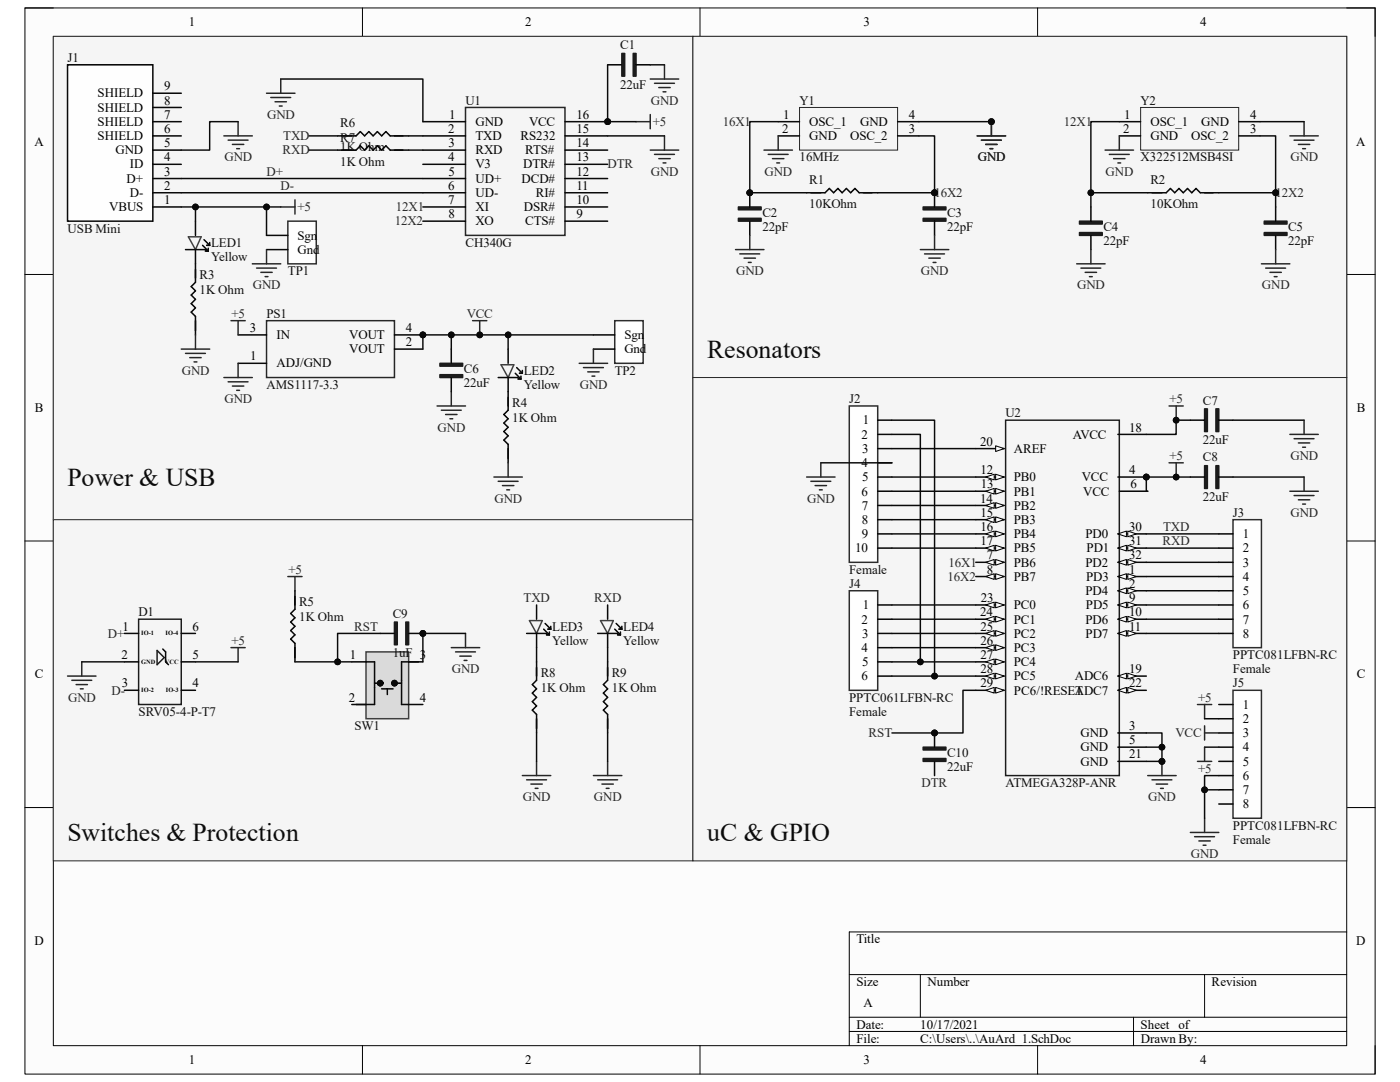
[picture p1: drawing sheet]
<svg xmlns="http://www.w3.org/2000/svg" width="279mm" height="216mm" viewBox="0 0 279 216" stroke-linecap="round" stroke-linejoin="round" font-family="sans-serif">
<defs><g id="words">
<g font-size="5.1" fill="#0e0e0e">
<text x="141.1" y="71.4">Resonators</text>
<text x="13.5" y="96.9">Power &amp; USB</text>
<text x="13.5" y="167.8">Switches &amp; Protection</text>
<text x="141.1" y="167.8">uC &amp; GPIO</text>
</g>
<g font-size="2.6">
<text x="37.7" y="5.2">1</text>
<text x="104.8" y="5.2">2</text>
<text x="172.3" y="5.2">3</text>
<text x="239.5" y="5.2">4</text>
<text x="19.5" y="22.3">SHIELD</text>
<text x="19.5" y="19.4">SHIELD</text>
<text x="32.8" y="23.7">7</text>
<text x="32.8" y="20.9">8</text>
<text x="32.8" y="18">9</text>
<text x="89.7" y="23.7">1</text>
<text x="115" y="23.7">16</text>
<text x="156.3" y="23.7">1</text>
<text x="181.4" y="23.7">4</text>
<text x="224.4" y="23.7">1</text>
<text x="249.5" y="23.7">4</text>
<text x="6.9" y="29">A</text>
<text x="19.5" y="27.9">SHIELD</text>
<text x="19.5" y="25.1">SHIELD</text>
<text x="32.8" y="29.4">5</text>
<text x="32.8" y="26.5">6</text>
<text x="89.5" y="26.5">2</text>
<text x="89.5" y="29.4">3</text>
<text x="94.9" y="25.1">GND</text>
<text x="94.9" y="27.9">TXD</text>
<text x="103.9" y="27.9">RS232</text>
<text x="105.6" y="25.1">VCC</text>
<text x="115" y="29.4">14</text>
<text x="115" y="26.5">15</text>
<text x="156.1" y="26.5">2</text>
<text x="161.5" y="25.1">OSC_1</text>
<text x="161.5" y="27.9">GND</text>
<text x="169.7" y="27.9">OSC_2</text>
<text x="171.7" y="25.1">GND</text>
<text x="181.4" y="26.5">3</text>
<text x="224.2" y="26.5">2</text>
<text x="229.6" y="25.1">OSC_1</text>
<text x="229.6" y="27.9">GND</text>
<text x="237.7" y="27.9">OSC_2</text>
<text x="239.7" y="25.1">GND</text>
<text x="249.5" y="26.5">3</text>
<text x="270.7" y="29">A</text>
<text x="23" y="30.8">GND</text>
<text x="25.9" y="33.6">ID</text>
<text x="32.8" y="35.1">3</text>
<text x="32.8" y="32.2">4</text>
<text x="89.4" y="32.2">4</text>
<text x="89.5" y="35.1">5</text>
<text x="94.9" y="30.8">RXD</text>
<text x="94.9" y="33.6">V3</text>
<text x="104.4" y="33.6">DTR#</text>
<text x="104.8" y="30.8">RTS#</text>
<text x="115" y="35.1">12</text>
<text x="115" y="32.2">13</text>
<text x="25.2" y="36.4">D+</text>
<text x="25.9" y="39.3">D-</text>
<text x="32.8" y="40.7">1</text>
<text x="32.8" y="37.9">2</text>
<text x="89.5" y="37.9">6</text>
<text x="89.5" y="40.7">7</text>
<text x="94.9" y="36.4">UD+</text>
<text x="94.9" y="39.3">UD-</text>
<text x="104.1" y="36.4">DCD#</text>
<text x="106.9" y="39.3">RI#</text>
<text x="115" y="40.7">10</text>
<text x="115" y="37.9">11</text>
<text x="21.8" y="42.1">VBUS</text>
<text x="59.4" y="47.8">Sgn</text>
<text x="89.5" y="43.6">8</text>
<text x="94.9" y="42.1">XI</text>
<text x="94.9" y="45">XO</text>
<text x="104.5" y="42.1">DSR#</text>
<text x="104.8" y="45">CTS#</text>
<text x="115" y="43.6">9</text>
<text x="59.4" y="50.6">Gnd</text>
<text x="49.8" y="66.3">3</text>
<text x="50" y="71.9">1</text>
<text x="55.2" y="67.6">IN</text>
<text x="69.7" y="70.5">VOUT</text>
<text x="69.7" y="67.6">VOUT</text>
<text x="81" y="69.1">2</text>
<text x="81" y="66.3">4</text>
<text x="124.6" y="67.6">Sgn</text>
<text x="124.6" y="70.5">Gnd</text>
<text x="55.2" y="73.3">ADJ/GND</text>
<text x="7" y="82.2">B</text>
<text x="270.8" y="82.2">B</text>
<text x="172" y="87.5">2</text>
<text x="172.2" y="84.7">1</text>
<text x="195.6" y="88.9">20</text>
<text x="214.1" y="87.5">AVCC</text>
<text x="225.3" y="86.1">18</text>
<text x="172" y="93.2">4</text>
<text x="172.1" y="90.3">3</text>
<text x="195.7" y="94.6">12</text>
<text x="202.4" y="90.3">AREF</text>
<text x="225.3" y="94.6">4</text>
<text x="172" y="98.9">6</text>
<text x="172" y="101.7">7</text>
<text x="172" y="96.1">5</text>
<text x="195.6" y="100.3">14</text>
<text x="195.7" y="97.5">13</text>
<text x="202.4" y="101.7">PB2</text>
<text x="202.4" y="98.9">PB1</text>
<text x="202.4" y="96.1">PB0</text>
<text x="215.9" y="96.1">VCC</text>
<text x="216.2" y="98.9">VCC</text>
<text x="225.6" y="97.5">6</text>
<text x="172" y="104.6">8</text>
<text x="172" y="107.4">9</text>
<text x="195.7" y="106">16</text>
<text x="195.7" y="103.1">15</text>
<text x="202.4" y="107.4">PB4</text>
<text x="202.4" y="104.6">PB3</text>
<text x="216.6" y="107.4">PD0</text>
<text x="225.3" y="106">30</text>
<text x="248" y="107.4">1</text>
<text x="170.7" y="110.2">10</text>
<text x="195.7" y="108.8">17</text>
<text x="196.9" y="111.6">7</text>
<text x="202.4" y="113.1">PB6</text>
<text x="202.4" y="110.2">PB5</text>
<text x="216.6" y="113.1">PD2</text>
<text x="216.8" y="110.2">PD1</text>
<text x="225.3" y="111.6">32</text>
<text x="225.3" y="108.8">31</text>
<text x="248" y="110.2">2</text>
<text x="248" y="113.1">3</text>
<text x="197" y="114.5">8</text>
<text x="202.4" y="115.9">PB7</text>
<text x="216.6" y="118.7">PD4</text>
<text x="216.7" y="115.9">PD3</text>
<text x="225.3" y="117.3">2</text>
<text x="225.3" y="114.5">1</text>
<text x="248" y="115.9">4</text>
<text x="248" y="118.7">5</text>
<text x="24.4" y="125.8">1</text>
<text x="38.4" y="125.8">6</text>
<text x="172" y="124.4">2</text>
<text x="172.2" y="121.6">1</text>
<text x="195.6" y="123">24</text>
<text x="195.7" y="125.8">25</text>
<text x="195.7" y="120.1">23</text>
<text x="202.4" y="124.4">PC1</text>
<text x="202.4" y="121.6">PC0</text>
<text x="216.6" y="124.4">PD6</text>
<text x="216.7" y="121.6">PD5</text>
<text x="225.3" y="125.8">11</text>
<text x="225.3" y="123">10</text>
<text x="225.3" y="120.1">9</text>
<text x="248" y="121.6">6</text>
<text x="248" y="124.4">7</text>
<text x="24.2" y="131.5">2</text>
<text x="38.4" y="131.5">5</text>
<text x="69.8" y="131.5">1</text>
<text x="172" y="130.1">4</text>
<text x="172.1" y="127.3">3</text>
<text x="195.7" y="131.5">27</text>
<text x="195.7" y="128.7">26</text>
<text x="202.4" y="130.1">PC3</text>
<text x="202.4" y="127.3">PC2</text>
<text x="216.7" y="127.3">PD7</text>
<text x="248" y="127.3">8</text>
<text x="7" y="135.4">C</text>
<text x="24.3" y="137.2">3</text>
<text x="38.4" y="137.2">4</text>
<text x="172" y="135.8">6</text>
<text x="172" y="132.9">5</text>
<text x="195.7" y="137.2">29</text>
<text x="195.7" y="134.3">28</text>
<text x="202.4" y="135.8">PC5</text>
<text x="202.4" y="132.9">PC4</text>
<text x="214.5" y="135.8">ADC6</text>
<text x="225.3" y="137.2">22</text>
<text x="225.3" y="134.3">19</text>
<text x="270.8" y="135.4">C</text>
<text x="69.6" y="140">2</text>
<text x="83.8" y="140">4</text>
<text x="202.4" y="138.6">PC6/!RESET</text>
<text x="214.5" y="138.6">ADC7</text>
<text x="248" y="141.4">1</text>
<text x="215.6" y="149.9">GND</text>
<text x="215.6" y="147.1">GND</text>
<text x="225.3" y="148.5">5</text>
<text x="225.3" y="145.7">3</text>
<text x="248" y="144.3">2</text>
<text x="248" y="147.1">3</text>
<text x="248" y="149.9">4</text>
<text x="215.6" y="152.8">GND</text>
<text x="225.3" y="151.3">21</text>
<text x="248" y="152.8">5</text>
<text x="248" y="155.6">6</text>
<text x="248" y="158.5">7</text>
<text x="248" y="161.3">8</text>
<text x="6.9" y="188.6">D</text>
<text x="170.9" y="188.2">Title</text>
<text x="270.7" y="188.6">D</text>
<text x="170.9" y="196.7">Size</text>
<text x="185.1" y="196.7">Number</text>
<text x="241.8" y="196.7">Revision</text>
<text x="172.3" y="201">A</text>
<text x="170.9" y="205.2">Date:</text>
<text x="170.9" y="208.1">File:</text>
<text x="183.6" y="205.2">10/17/2021</text>
<text x="183.7" y="208.1">C:\Users\..\AuArd_1.SchDoc</text>
<text x="227.6" y="205.2">Sheet of</text>
<text x="227.7" y="208.1">Drawn By:</text>
<text x="37.7" y="212.3">1</text>
<text x="104.8" y="212.3">2</text>
<text x="172.3" y="212.3">3</text>
<text x="239.5" y="212.3">4</text>
</g>
<g font-size="2.6" fill="#0e0e0e">
<text x="123.8" y="9.8">C1</text>
<text x="13.5" y="12.4">J1</text>
<text x="123.8" y="17.7">22uF</text>
<text x="92.9" y="20.9">U1</text>
<text x="159.6" y="20.9">Y1</text>
<text x="227.6" y="20.9">Y2</text>
<text x="67.9" y="25.4">R6</text>
<text x="67.9" y="28.2">R7</text>
<text x="67.9" y="30.2">1K Ohm</text>
<text x="67.9" y="33.1">1K Ohm</text>
<text x="159.6" y="32.2">16MHz</text>
<text x="227.6" y="32.2">X322512MSB4SI</text>
<text x="161.5" y="41.6">10KOhm</text>
<text x="161.5" y="36.7">R1</text>
<text x="229.6" y="41.6">10KOhm</text>
<text x="229.6" y="36.7">R2</text>
<text x="13.5" y="46.4">USB Mini</text>
<text x="152.1" y="46.1">22pF</text>
<text x="152.1" y="43.3">C2</text>
<text x="189" y="46.1">22pF</text>
<text x="189" y="43.3">C3</text>
<text x="220.2" y="46.1">C4</text>
<text x="257.1" y="46.1">C5</text>
<text x="42.1" y="52.1">Yellow</text>
<text x="42.1" y="49.2">LED1</text>
<text x="92.9" y="49.2">CH340G</text>
<text x="220.2" y="48.9">22pF</text>
<text x="257.1" y="48.9">22pF</text>
<text x="39.8" y="58.6">1K Ohm</text>
<text x="39.8" y="55.8">R3</text>
<text x="57.4" y="54.9">TP1</text>
<text x="53.2" y="63.4">PS1</text>
<text x="53.2" y="77.6">AMS1117-3.3</text>
<text x="92.6" y="77.3">22uF</text>
<text x="92.6" y="74.5">C6</text>
<text x="104.5" y="77.6">Yellow</text>
<text x="104.5" y="74.8">LED2</text>
<text x="122.7" y="74.8">TP2</text>
<text x="102.2" y="81.3">R4</text>
<text x="169.5" y="80.4">J2</text>
<text x="200.7" y="83.3">U2</text>
<text x="240.1" y="80.7">C7</text>
<text x="102.2" y="84.1">1K Ohm</text>
<text x="240.1" y="88.6">22uF</text>
<text x="240.1" y="92.1">C8</text>
<text x="240.1" y="100">22uF</text>
<text x="246" y="103.1">J3</text>
<text x="169.5" y="117.3">J4</text>
<text x="169.5" y="114.5">Female</text>
<text x="27.6" y="123">D1</text>
<text x="59.7" y="123.8">1K Ohm</text>
<text x="59.7" y="121">R5</text>
<text x="78.4" y="123.3">C9</text>
<text x="110.2" y="125.8">LED3</text>
<text x="124.4" y="125.8">LED4</text>
<text x="78.4" y="131.2">1uF 3</text>
<text x="110.2" y="128.7">Yellow</text>
<text x="124.4" y="128.7">Yellow</text>
<text x="246" y="131.5">PPTC081LFBN-RC</text>
<text x="107.9" y="135.2">R8</text>
<text x="122.1" y="135.2">R9</text>
<text x="246" y="134.3">Female</text>
<text x="246" y="137.2">J5</text>
<text x="27.6" y="142.8">SRV05-4-P-T7</text>
<text x="107.9" y="138">1K Ohm</text>
<text x="122.1" y="138">1K Ohm</text>
<text x="169.5" y="142.8">Female</text>
<text x="169.5" y="140">PPTC061LFBN-RC</text>
<text x="70.7" y="145.7">SW1</text>
<text x="189" y="153.9">22uF</text>
<text x="189" y="151">C10</text>
<text x="200.7" y="157">ATMEGA328P-ANR</text>
<text x="246" y="165.5">PPTC081LFBN-RC</text>
<text x="246" y="168.4">Female</text>
</g>
<g font-size="2.6" fill="#262626">
<text x="53.3" y="23.7">GND</text>
<text x="129.9" y="20.9">GND</text>
<text x="56.5" y="27.9">TXD</text>
<text x="130.3" y="25.1">+5</text>
<text x="144.2" y="25.1">16X1</text>
<text x="212.3" y="25.1">12X1</text>
<text x="44.8" y="32.2">GND</text>
<text x="53.2" y="35.1">D+</text>
<text x="56.4" y="30.8">RXD</text>
<text x="121.2" y="33.6">DTR</text>
<text x="129.9" y="35.1">GND</text>
<text x="152.6" y="35.1">GND</text>
<text x="195.1" y="32.2">GND</text>
<text x="220.6" y="35.1">GND</text>
<text x="257.5" y="32.2">GND</text>
<text x="56" y="37.9">D-</text>
<text x="186.5" y="39.3">16X2</text>
<text x="254.6" y="39.3">12X2</text>
<text x="59.4" y="42.1">+5</text>
<text x="78.8" y="45">12X2</text>
<text x="79" y="42.1">12X1</text>
<text x="50.5" y="57.7">GND</text>
<text x="146.9" y="54.9">GND</text>
<text x="183.8" y="54.9">GND</text>
<text x="215" y="57.7">GND</text>
<text x="251.8" y="57.7">GND</text>
<text x="46.2" y="63.4">+5</text>
<text x="93.1" y="63.4">VCC</text>
<text x="36.3" y="74.8">GND</text>
<text x="115.7" y="77.6">GND</text>
<text x="44.8" y="80.4">GND</text>
<text x="233.4" y="80.4">+5</text>
<text x="87.3" y="86.1">GND</text>
<text x="233.4" y="91.8">+5</text>
<text x="257.5" y="91.8">GND</text>
<text x="98.7" y="100.3">GND</text>
<text x="161.1" y="100.3">GND</text>
<text x="232.1" y="106">TXD</text>
<text x="257.5" y="103.1">GND</text>
<text x="189.3" y="113.1">16X1</text>
<text x="232" y="108.8">RXD</text>
<text x="57.6" y="114.5">+5</text>
<text x="189.1" y="115.9">16X2</text>
<text x="70.7" y="125.8">RST</text>
<text x="104.5" y="120.1">TXD</text>
<text x="118.6" y="120.1">RXD</text>
<text x="21.5" y="127.3">D+</text>
<text x="46.2" y="128.7">+5</text>
<text x="90.2" y="134.3">GND</text>
<text x="13.6" y="140">GND</text>
<text x="22.2" y="138.6">D-</text>
<text x="239.1" y="140">+5</text>
<text x="173.4" y="147.1">RST</text>
<text x="234.6" y="147.1">VCC</text>
<text x="239.1" y="154.2">+5</text>
<text x="104.4" y="159.9">GND</text>
<text x="118.5" y="159.9">GND</text>
<text x="183.9" y="157">DTR</text>
<text x="229.2" y="159.9">GND</text>
<text x="237.7" y="171.2">GND</text>
</g>
<g font-size="1.3">
<text x="28.2" y="126.8">IO-1</text>
<text x="33.1" y="126.8">IO-4</text>
<text x="28.2" y="132.5">GND</text>
<text x="32.9" y="132.5">VCC</text>
<text x="28.2" y="138.1">IO-2</text>
<text x="33.1" y="138.1">IO-3</text>
</g>
</g></defs>
<path d="M5 1.6h269.4v212.7h-269.4z" fill-rule="evenodd" fill="#fcfcfc"/>
<path d="M5 1.6h269.4v212.7h-269.4z" fill="none" stroke="#000" stroke-width=".2"/>
<path d="M10.6 7.3h258.2v201.4h-258.2z" fill-rule="evenodd" fill="#fcfcfc"/>
<g fill="none" stroke="#000" stroke-width=".2">
<path d="M5 1.6h5.6M10.6 7.3h258.2v201.4h-258.2zM72.3 1.6v5.7M139.7 1.6v5.7M207.1 1.6v5.7M268.8 1.6h5.6v5.7M5 54.8h5.6M268.8 54.8h5.6M5 107.9h5.6M268.8 107.9h5.6M5 161.1h5.6M268.8 161.1h5.6"/>
<path d="M169.5 194.5h99.3M183.7 194.5v8.5M240.4 194.5v8.5M268.8 186h-99.3v22.7M72.3 208.7v5.6M139.7 208.7v5.6M169.5 203h99.3M169.5 205.8h99.3M207.1 208.7v5.6M226.2 203v5.7M274.4 208.7v5.6"/>
</g>
<path d="M10.6 7.3h127.7v96.4h-127.7z" fill-rule="evenodd" fill="#f5f5f5"/>
<path d="M10.6 7.3h127.7v96.4h-127.7z" fill="none" stroke="#262626" stroke-width=".2"/>
<path d="M10.6 103.7h127.7v68.1h-127.7z" fill-rule="evenodd" fill="#f5f5f5"/>
<path d="M10.6 103.7h127.7v68.1h-127.7z" fill="none" stroke="#262626" stroke-width=".2"/>
<path d="M138.3 7.3h130.5v68h-130.5z" fill-rule="evenodd" fill="#f5f5f5"/>
<path d="M138.3 7.3h130.5v68h-130.5z" fill="none" stroke="#262626" stroke-width=".2"/>
<path d="M138.3 75.3h130.5v96.5h-130.5z" fill-rule="evenodd" fill="#f5f5f5"/>
<path d="M138.3 75.3h130.5v96.5h-130.5z" fill="none" stroke="#262626" stroke-width=".2"/>
<path d="M13.5 12.9h17v31.2h-17z" fill-rule="evenodd" fill="#fefefe"/>
<path d="M13.5 12.9h17v31.2h-17zM30.5 18.6h5.7M30.5 38.5h5.7M30.5 35.6h5.7M30.5 32.8h5.7M30.5 30h5.7M30.5 27.1h5.7M30.5 24.3h5.7M30.5 21.4h5.7M30.5 41.3h5.7" fill="none" stroke="#000" stroke-width=".3"/>
<circle cx="121.3" cy="24.3" r=".57" fill="#0e0e0e"/>
<circle cx="121.3" cy="24.3" r=".57" fill="none" stroke="#0e0e0e" stroke-width=".2"/>
<path d="M92.9 21.4h19.9v25.6h-19.9z" fill-rule="evenodd" fill="#f5f5f5"/>
<path d="M92.9 21.4h19.9v25.6h-19.9z" fill="none" stroke="#262626" stroke-width=".3"/>
<g fill="none" stroke="#000" stroke-width=".3">
<path d="M84.4 24.3h8.5M84.4 27.1h8.5M84.4 30h8.5M84.4 32.8h8.5M84.4 35.6h8.5M84.4 38.5h8.5M112.8 24.3h8.5M112.8 27.1h8.5M112.8 30h8.5M112.8 32.8h8.5M112.8 35.6h8.5M112.8 38.5h8.5"/>
<path d="M84.4 41.3h8.5M84.4 44.1h8.5M112.8 41.3h8.5M112.8 44.1h8.5"/>
</g>
<circle cx="121.3" cy="24.3" r=".57" fill="#0e0e0e"/>
<circle cx="121.3" cy="24.3" r=".57" fill="none" stroke="#0e0e0e" stroke-width=".2"/>
<path d="M159.6 21.4h19.5v8.6h-19.5z" fill-rule="evenodd" fill="#f5f5f5"/>
<path d="M159.6 21.4h19.5v8.6h-19.5z" fill="none" stroke="#262626" stroke-width=".2"/>
<path d="M155.3 24.3h4.3M155.3 27.1h4.3M179.1 24.3h4.3M179.1 27.1h4.3" fill="none" stroke="#000" stroke-width=".3"/>
<path d="M227.6 21.4h19.6v8.6h-19.6z" fill-rule="evenodd" fill="#f5f5f5"/>
<path d="M227.6 21.4h19.6v8.6h-19.6z" fill="none" stroke="#262626" stroke-width=".2"/>
<path d="M223.4 24.3h4.2M223.4 27.1h4.2M247.2 24.3h4.3M247.2 27.1h4.3" fill="none" stroke="#000" stroke-width=".3"/>
<path d="M27.7 123.6h8.5v17h-8.5z" fill-rule="evenodd" fill="#f5f5f5"/>
<path d="M27.7 123.6h8.5v17h-8.5z" fill="none" stroke="#1f1f1f" stroke-width=".3"/>
<path d="M31.4 129.8l1.4 1.4-1.4 1.4z" fill="none" stroke="#1c1c1c" stroke-width=".3"/>
<path d="M24.8 126.4h2.9M24.8 132.1h2.9M24.8 137.7h2.9M32.5 129.5l.6 .6v2l.5 .5M36.2 126.4h2.8M36.2 132.1h2.8M36.2 137.7h2.8" fill="none" stroke="#000" stroke-width=".3"/>
<circle cx="84.4" cy="66.8" r=".57" fill="#0e0e0e"/>
<circle cx="84.4" cy="66.8" r=".57" fill="none" stroke="#0e0e0e" stroke-width=".2"/>
<path d="M53.2 64h25.5v11.3h-25.5z" fill-rule="evenodd" fill="#f5f5f5"/>
<path d="M53.2 64h25.5v11.3h-25.5z" fill="none" stroke="#262626" stroke-width=".3"/>
<path d="M78.7 69.7h5.7M78.7 66.8h5.7" fill="none" stroke="#000" stroke-width=".3"/>
<circle cx="84.4" cy="66.8" r=".57" fill="#0e0e0e"/>
<circle cx="84.4" cy="66.8" r=".57" fill="none" stroke="#0e0e0e" stroke-width=".2"/>
<path d="M47.5 72.5h5.7M47.5 66.8h5.7" fill="none" stroke="#000" stroke-width=".3"/>
<circle cx="228.8" cy="95.2" r=".57" fill="#0e0e0e"/>
<circle cx="228.8" cy="95.2" r=".57" fill="none" stroke="#0e0e0e" stroke-width=".2"/>
<path d="M200.7 83.8h22.7v71h-22.7z" fill-rule="evenodd" fill="#f5f5f5"/>
<path d="M200.7 83.8h22.7v71h-22.7z" fill="none" stroke="#1f1f1f" stroke-width=".3"/>
<path d="M223.1 137.7h5.7M223.1 151.9h5.7M223.1 149.1h5.7M223.1 146.3h5.7" fill="none" stroke="#000" stroke-width=".3"/>
<path d="M223.1 137.7l1.7-.5v1.1z" fill="#fbfbfb"/>
<path d="M223.1 137.7l1.7-.5v1.1z" fill="none" stroke="#000" stroke-width=".2"/>
<path d="M225.1 137.2l1.7 .5-1.7 .6z" fill="#fbfbfb"/>
<path d="M225.1 137.2l1.7 .5-1.7 .6z" fill="none" stroke="#000" stroke-width=".2"/>
<path d="M223.1 134.9h5.7" fill="none" stroke="#000" stroke-width=".3"/>
<path d="M223.1 134.9l1.7-.6v1.2z" fill="#fbfbfb"/>
<path d="M223.1 134.9l1.7-.6v1.2z" fill="none" stroke="#000" stroke-width=".2"/>
<path d="M225.1 134.3l1.7 .6-1.7 .6z" fill="#fbfbfb"/>
<path d="M225.1 134.3l1.7 .6-1.7 .6z" fill="none" stroke="#000" stroke-width=".2"/>
<path d="M223.1 126.4h5.7" fill="none" stroke="#000" stroke-width=".3"/>
<path d="M223.1 126.4l1.7-.6v1.2z" fill="#fbfbfb"/>
<path d="M223.1 126.4l1.7-.6v1.2z" fill="none" stroke="#000" stroke-width=".2"/>
<path d="M225.1 125.8l1.7 .6-1.7 .6z" fill="#fbfbfb"/>
<path d="M225.1 125.8l1.7 .6-1.7 .6z" fill="none" stroke="#000" stroke-width=".2"/>
<path d="M223.1 123.6h5.7" fill="none" stroke="#000" stroke-width=".3"/>
<path d="M223.1 123.6l1.7-.6v1.1z" fill="#fbfbfb"/>
<path d="M223.1 123.6l1.7-.6v1.1z" fill="none" stroke="#000" stroke-width=".2"/>
<path d="M225.1 123l1.7 .6-1.7 .5z" fill="#fbfbfb"/>
<path d="M225.1 123l1.7 .6-1.7 .5z" fill="none" stroke="#000" stroke-width=".2"/>
<path d="M223.1 120.7h5.7" fill="none" stroke="#000" stroke-width=".3"/>
<path d="M223.1 120.7l1.7-.5v1.1z" fill="#fbfbfb"/>
<path d="M223.1 120.7l1.7-.5v1.1z" fill="none" stroke="#000" stroke-width=".2"/>
<path d="M225.1 120.2l1.7 .5-1.7 .6z" fill="#fbfbfb"/>
<path d="M225.1 120.2l1.7 .5-1.7 .6z" fill="none" stroke="#000" stroke-width=".2"/>
<path d="M223.1 117.9h5.7" fill="none" stroke="#000" stroke-width=".3"/>
<path d="M223.1 117.9l1.7-.6v1.1z" fill="#fbfbfb"/>
<path d="M223.1 117.9l1.7-.6v1.1z" fill="none" stroke="#000" stroke-width=".2"/>
<path d="M225.1 117.3l1.7 .6-1.7 .5z" fill="#fbfbfb"/>
<path d="M225.1 117.3l1.7 .6-1.7 .5z" fill="none" stroke="#000" stroke-width=".2"/>
<path d="M223.1 115h5.7" fill="none" stroke="#000" stroke-width=".3"/>
<path d="M223.1 115l1.7-.5v1.1z" fill="#fbfbfb"/>
<path d="M223.1 115l1.7-.5v1.1z" fill="none" stroke="#000" stroke-width=".2"/>
<path d="M225.1 114.5l1.7 .5-1.7 .6z" fill="#fbfbfb"/>
<path d="M225.1 114.5l1.7 .5-1.7 .6z" fill="none" stroke="#000" stroke-width=".2"/>
<path d="M223.1 112.2h5.7" fill="none" stroke="#000" stroke-width=".3"/>
<path d="M223.1 112.2l1.7-.6v1.2z" fill="#fbfbfb"/>
<path d="M223.1 112.2l1.7-.6v1.2z" fill="none" stroke="#000" stroke-width=".2"/>
<path d="M225.1 111.6l1.7 .6-1.7 .6z" fill="#fbfbfb"/>
<path d="M225.1 111.6l1.7 .6-1.7 .6z" fill="none" stroke="#000" stroke-width=".2"/>
<path d="M223.1 109.4h5.7" fill="none" stroke="#000" stroke-width=".3"/>
<path d="M223.1 109.4l1.7-.6v1.1z" fill="#fbfbfb"/>
<path d="M223.1 109.4l1.7-.6v1.1z" fill="none" stroke="#000" stroke-width=".2"/>
<path d="M225.1 108.8l1.7 .6-1.7 .5z" fill="#fbfbfb"/>
<path d="M225.1 108.8l1.7 .6-1.7 .5z" fill="none" stroke="#000" stroke-width=".2"/>
<path d="M223.1 106.5h5.7" fill="none" stroke="#000" stroke-width=".3"/>
<path d="M223.1 106.5l1.7-.5v1.1z" fill="#fbfbfb"/>
<path d="M223.1 106.5l1.7-.5v1.1z" fill="none" stroke="#000" stroke-width=".2"/>
<path d="M225.1 106l1.7 .5-1.7 .6z" fill="#fbfbfb"/>
<path d="M225.1 106l1.7 .5-1.7 .6z" fill="none" stroke="#000" stroke-width=".2"/>
<path d="M223.1 95.2h5.7M223.4 98h5.7" fill="none" stroke="#000" stroke-width=".3"/>
<circle cx="228.8" cy="95.2" r=".57" fill="#0e0e0e"/>
<circle cx="228.8" cy="95.2" r=".57" fill="none" stroke="#0e0e0e" stroke-width=".2"/>
<path d="M223.1 86.7h5.7M194.7 137.7h5.7" fill="none" stroke="#000" stroke-width=".3"/>
<path d="M198.7 137.2l1.7 .5-1.7 .6z" fill="#fbfbfb"/>
<path d="M198.7 137.2l1.7 .5-1.7 .6z" fill="none" stroke="#000" stroke-width=".2"/>
<path d="M196.7 137.7l1.7-.5v1.1z" fill="#fbfbfb"/>
<path d="M196.7 137.7l1.7-.5v1.1z" fill="none" stroke="#000" stroke-width=".2"/>
<path d="M194.7 134.9h5.7" fill="none" stroke="#000" stroke-width=".3"/>
<path d="M198.7 134.3l1.7 .6-1.7 .6z" fill="#fbfbfb"/>
<path d="M198.7 134.3l1.7 .6-1.7 .6z" fill="none" stroke="#000" stroke-width=".2"/>
<path d="M196.7 134.9l1.7-.6v1.2z" fill="#fbfbfb"/>
<path d="M196.7 134.9l1.7-.6v1.2z" fill="none" stroke="#000" stroke-width=".2"/>
<path d="M194.7 132.1h5.7" fill="none" stroke="#000" stroke-width=".3"/>
<path d="M198.7 131.5l1.7 .6-1.7 .5z" fill="#fbfbfb"/>
<path d="M198.7 131.5l1.7 .6-1.7 .5z" fill="none" stroke="#000" stroke-width=".2"/>
<path d="M196.7 132.1l1.7-.6v1.1z" fill="#fbfbfb"/>
<path d="M196.7 132.1l1.7-.6v1.1z" fill="none" stroke="#000" stroke-width=".2"/>
<path d="M194.7 129.2h5.7" fill="none" stroke="#000" stroke-width=".3"/>
<path d="M198.7 128.7l1.7 .5-1.7 .6z" fill="#fbfbfb"/>
<path d="M198.7 128.7l1.7 .5-1.7 .6z" fill="none" stroke="#000" stroke-width=".2"/>
<path d="M196.7 129.2l1.7-.5v1.1z" fill="#fbfbfb"/>
<path d="M196.7 129.2l1.7-.5v1.1z" fill="none" stroke="#000" stroke-width=".2"/>
<path d="M194.7 126.4h5.7" fill="none" stroke="#000" stroke-width=".3"/>
<path d="M198.7 125.8l1.7 .6-1.7 .6z" fill="#fbfbfb"/>
<path d="M198.7 125.8l1.7 .6-1.7 .6z" fill="none" stroke="#000" stroke-width=".2"/>
<path d="M196.7 126.4l1.7-.6v1.2z" fill="#fbfbfb"/>
<path d="M196.7 126.4l1.7-.6v1.2z" fill="none" stroke="#000" stroke-width=".2"/>
<path d="M194.7 123.6h5.7" fill="none" stroke="#000" stroke-width=".3"/>
<path d="M198.7 123l1.7 .6-1.7 .5z" fill="#fbfbfb"/>
<path d="M198.7 123l1.7 .6-1.7 .5z" fill="none" stroke="#000" stroke-width=".2"/>
<path d="M196.7 123.6l1.7-.6v1.1z" fill="#fbfbfb"/>
<path d="M196.7 123.6l1.7-.6v1.1z" fill="none" stroke="#000" stroke-width=".2"/>
<path d="M194.7 120.7h5.7" fill="none" stroke="#000" stroke-width=".3"/>
<path d="M198.7 120.2l1.7 .5-1.7 .6z" fill="#fbfbfb"/>
<path d="M198.7 120.2l1.7 .5-1.7 .6z" fill="none" stroke="#000" stroke-width=".2"/>
<path d="M196.7 120.7l1.7-.5v1.1z" fill="#fbfbfb"/>
<path d="M196.7 120.7l1.7-.5v1.1z" fill="none" stroke="#000" stroke-width=".2"/>
<path d="M194.7 115h5.7" fill="none" stroke="#000" stroke-width=".3"/>
<path d="M198.7 114.5l1.7 .5-1.7 .6z" fill="#fbfbfb"/>
<path d="M198.7 114.5l1.7 .5-1.7 .6z" fill="none" stroke="#000" stroke-width=".2"/>
<path d="M196.7 115l1.7-.5v1.1z" fill="#fbfbfb"/>
<path d="M196.7 115l1.7-.5v1.1z" fill="none" stroke="#000" stroke-width=".2"/>
<path d="M194.7 112.2h5.7" fill="none" stroke="#000" stroke-width=".3"/>
<path d="M198.7 111.6l1.7 .6-1.7 .6z" fill="#fbfbfb"/>
<path d="M198.7 111.6l1.7 .6-1.7 .6z" fill="none" stroke="#000" stroke-width=".2"/>
<path d="M196.7 112.2l1.7-.6v1.2z" fill="#fbfbfb"/>
<path d="M196.7 112.2l1.7-.6v1.2z" fill="none" stroke="#000" stroke-width=".2"/>
<path d="M194.7 109.4h5.7" fill="none" stroke="#000" stroke-width=".3"/>
<path d="M198.7 108.8l1.7 .6-1.7 .5z" fill="#fbfbfb"/>
<path d="M198.7 108.8l1.7 .6-1.7 .5z" fill="none" stroke="#000" stroke-width=".2"/>
<path d="M196.7 109.4l1.7-.6v1.1z" fill="#fbfbfb"/>
<path d="M196.7 109.4l1.7-.6v1.1z" fill="none" stroke="#000" stroke-width=".2"/>
<path d="M194.7 106.5h5.7" fill="none" stroke="#000" stroke-width=".3"/>
<path d="M198.7 106l1.7 .5-1.7 .6z" fill="#fbfbfb"/>
<path d="M198.7 106l1.7 .5-1.7 .6z" fill="none" stroke="#000" stroke-width=".2"/>
<path d="M196.7 106.5l1.7-.5v1.1z" fill="#fbfbfb"/>
<path d="M196.7 106.5l1.7-.5v1.1z" fill="none" stroke="#000" stroke-width=".2"/>
<path d="M194.7 103.7h5.7" fill="none" stroke="#000" stroke-width=".3"/>
<path d="M198.7 103.1l1.7 .6-1.7 .6z" fill="#fbfbfb"/>
<path d="M198.7 103.1l1.7 .6-1.7 .6z" fill="none" stroke="#000" stroke-width=".2"/>
<path d="M196.7 103.7l1.7-.6v1.2z" fill="#fbfbfb"/>
<path d="M196.7 103.7l1.7-.6v1.2z" fill="none" stroke="#000" stroke-width=".2"/>
<path d="M194.7 100.9h5.7" fill="none" stroke="#000" stroke-width=".3"/>
<path d="M198.7 100.3l1.7 .6-1.7 .5z" fill="#fbfbfb"/>
<path d="M198.7 100.3l1.7 .6-1.7 .5z" fill="none" stroke="#000" stroke-width=".2"/>
<path d="M196.7 100.9l1.7-.6v1.1z" fill="#fbfbfb"/>
<path d="M196.7 100.9l1.7-.6v1.1z" fill="none" stroke="#000" stroke-width=".2"/>
<path d="M194.7 98h5.7" fill="none" stroke="#000" stroke-width=".3"/>
<path d="M198.7 97.5l1.7 .5-1.7 .6z" fill="#fbfbfb"/>
<path d="M198.7 97.5l1.7 .5-1.7 .6z" fill="none" stroke="#000" stroke-width=".2"/>
<path d="M196.7 98l1.7-.5v1.1z" fill="#fbfbfb"/>
<path d="M196.7 98l1.7-.5v1.1z" fill="none" stroke="#000" stroke-width=".2"/>
<path d="M194.7 95.2h5.7" fill="none" stroke="#000" stroke-width=".3"/>
<path d="M198.7 94.6l1.7 .6-1.7 .6z" fill="#fbfbfb"/>
<path d="M198.7 94.6l1.7 .6-1.7 .6z" fill="none" stroke="#000" stroke-width=".2"/>
<path d="M196.7 95.2l1.7-.6v1.2z" fill="#fbfbfb"/>
<path d="M196.7 95.2l1.7-.6v1.2z" fill="none" stroke="#000" stroke-width=".2"/>
<path d="M194.7 89.5h5.7" fill="none" stroke="#000" stroke-width=".3"/>
<path d="M198.7 89l1.7 .5-1.7 .6z" fill="#fbfbfb"/>
<path d="M198.7 89l1.7 .5-1.7 .6z" fill="none" stroke="#000" stroke-width=".2"/>
<path d="M73 130.1h8.6v13.3h-8.6z" fill-rule="evenodd" fill="#d8d8d8"/>
<path d="M73 130.1h8.6v13.3h-8.6z" fill="none" stroke="#404040" stroke-width=".3"/>
<path d="M70.2 132.1h4.6v8.5h-4.6M74.8 136.3h1.1M76.2 137.5h2.2M77.3 137.5v1.1M79 136.3h1.1M84.4 132.1h-4.3v8.5h4.3" fill="none" stroke="#000" stroke-width=".3"/>
<g fill="none" stroke="#000" stroke-width=".85">
<circle cx="75.9" cy="136.3" r=".24"/>
<circle cx="75.9" cy="136.3" r=".25"/>
<circle cx="78.7" cy="136.3" r=".24"/>
<circle cx="78.7" cy="136.3" r=".25"/>
</g>
<g fill="none" stroke="#262626" stroke-width=".3">
<path d="M44.7 75.3h5.7M45.5 76.2h4M46.1 64h2.8M46.4 77h2.3M47.2 77.9h.6M47.5 64v2.8M47.5 72.5v2.8M13.5 134.9h5.7M14.3 135.7h4M15.2 136.6h2.3M16 137.5h.6M16.3 132.1v2.8"/>
<path d="M46.1 129.2h2.8M47.5 129.2v2.9"/>
</g>
<circle cx="149.6" cy="38.5" r=".57" fill="#0e0e0e"/>
<circle cx="149.6" cy="38.5" r=".57" fill="none" stroke="#0e0e0e" stroke-width=".2"/>
<path d="M147.4 41.3h4.5v.6h-4.5z" fill-rule="evenodd" fill="#1c1c1c"/>
<path d="M147.4 41.3h4.5v.6h-4.5z" fill="none" stroke="#1c1c1c" stroke-width=".3"/>
<path d="M147.4 43.6h4.5v.5h-4.5z" fill-rule="evenodd" fill="#1c1c1c"/>
<path d="M147.4 43.6h4.5v.5h-4.5z" fill="none" stroke="#1c1c1c" stroke-width=".3"/>
<path d="M149.6 38.5v2.8" fill="none" stroke="#000" stroke-width=".3"/>
<circle cx="149.6" cy="38.5" r=".57" fill="#0e0e0e"/>
<circle cx="149.6" cy="38.5" r=".57" fill="none" stroke="#0e0e0e" stroke-width=".2"/>
<path d="M149.6 44.1v2.9" fill="none" stroke="#000" stroke-width=".3"/>
<circle cx="186.5" cy="38.5" r=".57" fill="#0e0e0e"/>
<circle cx="186.5" cy="38.5" r=".57" fill="none" stroke="#0e0e0e" stroke-width=".2"/>
<path d="M184.2 41.3h4.6v.6h-4.6z" fill-rule="evenodd" fill="#1c1c1c"/>
<path d="M184.2 41.3h4.6v.6h-4.6z" fill="none" stroke="#1c1c1c" stroke-width=".3"/>
<path d="M184.2 43.6h4.6v.5h-4.6z" fill-rule="evenodd" fill="#1c1c1c"/>
<path d="M184.2 43.6h4.6v.5h-4.6z" fill="none" stroke="#1c1c1c" stroke-width=".3"/>
<path d="M186.5 38.5v2.8" fill="none" stroke="#000" stroke-width=".3"/>
<circle cx="186.5" cy="38.5" r=".57" fill="#0e0e0e"/>
<circle cx="186.5" cy="38.5" r=".57" fill="none" stroke="#0e0e0e" stroke-width=".2"/>
<path d="M186.5 44.1v2.9" fill="none" stroke="#000" stroke-width=".3"/>
<path d="M215.4 44.1h4.6v.6h-4.6z" fill-rule="evenodd" fill="#1c1c1c"/>
<path d="M215.4 44.1h4.6v.6h-4.6z" fill="none" stroke="#1c1c1c" stroke-width=".3"/>
<path d="M215.4 46.4h4.6v.6h-4.6z" fill-rule="evenodd" fill="#1c1c1c"/>
<path d="M215.4 46.4h4.6v.6h-4.6z" fill="none" stroke="#1c1c1c" stroke-width=".3"/>
<path d="M217.7 41.3v2.8M217.7 47v2.8" fill="none" stroke="#000" stroke-width=".3"/>
<path d="M252.3 44.1h4.5v.6h-4.5z" fill-rule="evenodd" fill="#1c1c1c"/>
<path d="M252.3 44.1h4.5v.6h-4.5z" fill="none" stroke="#1c1c1c" stroke-width=".3"/>
<path d="M252.3 46.4h4.5v.6h-4.5z" fill-rule="evenodd" fill="#1c1c1c"/>
<path d="M252.3 46.4h4.5v.6h-4.5z" fill="none" stroke="#1c1c1c" stroke-width=".3"/>
<path d="M254.6 41.3v2.8M254.6 47v2.8" fill="none" stroke="#000" stroke-width=".3"/>
<path d="M233.3 92.4h2.8M234.7 92.4v2.8" fill="none" stroke="#262626" stroke-width=".3"/>
<circle cx="234.7" cy="95.2" r=".57" fill="#0e0e0e"/>
<circle cx="234.7" cy="95.2" r=".57" fill="none" stroke="#0e0e0e" stroke-width=".2"/>
<path d="M246.1 103.7h5.6v25.5h-5.6z" fill-rule="evenodd" fill="#fefefe"/>
<path d="M246.1 103.7h5.6v25.5h-5.6z" fill="none" stroke="#2d2d2d" stroke-width=".3"/>
<path d="M161 38.5h3.7l.8-.9 .9 .9 .8-.9 .9 .9 .8-.9 .9 .9 .8-.9 .9 .9h3.7M229.1 38.5h3.6l.9-.9 .8 .9 .9-.9 .8 .9 .9-.9 .8 .9 .9-.9 .8 .9h3.7M243.2 106.5h2.9M243.2 109.4h2.9M243.2 112.2h2.9M243.2 115h2.9M243.2 117.9h2.9M243.2 120.7h2.9M243.2 123.6h2.9M243.2 126.4h2.9" fill="none" stroke="#000" stroke-width=".3"/>
<g fill="none" stroke="#262626" stroke-width=".3">
<path d="M44.7 27.1h5.7M45.5 28h4M46.4 28.8h2.3M47.2 29.7h.6M47.5 24.3v2.8M152.5 30h5.6M153.3 30.8h4M154.2 31.7h2.2M155 32.5h.6M155.3 27.1v2.9M195 27.1h5.7M195.9 28h3.9"/>
<path d="M196.7 28.8h2.3M197.6 29.7h.5M197.9 24.3v2.8"/>
</g>
<circle cx="197.9" cy="24.3" r=".57" fill="#0e0e0e"/>
<circle cx="197.9" cy="24.3" r=".57" fill="none" stroke="#0e0e0e" stroke-width=".2"/>
<path d="M195 27.1h5.7M195.9 28h3.9M196.7 28.8h2.3M197.6 29.7h.5M197.9 24.3v2.8" fill="none" stroke="#262626" stroke-width=".3"/>
<circle cx="197.9" cy="24.3" r=".57" fill="#0e0e0e"/>
<circle cx="197.9" cy="24.3" r=".57" fill="none" stroke="#0e0e0e" stroke-width=".2"/>
<g fill="none" stroke="#262626" stroke-width=".3">
<path d="M220.5 30h5.7M221.4 30.8h4M222.2 31.7h2.3M223.1 32.5h.6M223.4 27.1v2.9M257.4 27.1h5.7M258.3 28h3.9M259.1 28.8h2.3M260 29.7h.5M260.3 24.3v2.8M146.8 49.8h5.7M147.6 50.7h4"/>
<path d="M148.5 51.5h2.3M149.3 52.4h.6M149.6 47v2.8M183.7 49.8h5.6M184.5 50.7h4M185.4 51.5h2.2M186.2 52.4h.6M186.5 47v2.8M214.9 52.6h5.6M215.7 53.5h4M216.6 54.3h2.2M217.4 55.2h.6"/>
<path d="M217.7 49.8v2.8M251.7 52.6h5.7M252.6 53.5h4M253.4 54.3h2.3M254.3 55.2h.6M254.6 49.8v2.8M257.4 98h5.7M258.3 98.9h3.9M259.1 99.7h2.3M260.3 95.2v2.8M260 100.6h.5"/>
</g>
<path d="M169.5 117.9h5.7v19.8h-5.7z" fill-rule="evenodd" fill="#fefefe"/>
<path d="M169.5 117.9h5.7v19.8h-5.7z" fill="none" stroke="#2d2d2d" stroke-width=".3"/>
<g fill="none" stroke="#000" stroke-width=".3">
<path d="M37 49.8h4M39 44.1v2.9M39 49.8v6.5l-.8 .9 .8 .8-.8 .9 .8 .8-.8 .9 .8 .8-.8 .9 .8 .8v3.7M40.4 49l1.2 1.1M40.7 47.8l1.1 1.2M41 50.1h.6M41.3 49h.5M41.6 49.5v.6M41.8 48.4v.6M175.2 120.7h2.8M175.2 123.6h2.8M175.2 126.4h2.8"/>
<path d="M175.2 129.2h2.8M175.2 132.1h2.8M175.2 134.9h2.8"/>
</g>
<g fill="none" stroke="#262626" stroke-width=".3">
<path d="M58.9 39.9v2.8M56 41.3h2.9M36.2 69.7h5.6M37 70.5h4M37.9 71.4h2.2M38.7 72.2h.6M39 66.8v2.9M90.1 78.2v2.8M94.3 64h2.9M95.7 64v2.8M87.2 81h5.7M88.1 81.9h3.9"/>
<path d="M88.9 82.7h2.3M89.8 83.6h.5"/>
</g>
<path d="M37.6 47.3h2.5l-1.1 2.5z" fill="none" stroke="#404040" stroke-width=".3"/>
<circle cx="95.7" cy="66.8" r=".57" fill="#0e0e0e"/>
<circle cx="95.7" cy="66.8" r=".57" fill="none" stroke="#0e0e0e" stroke-width=".2"/>
<path d="M53.2 18.6h5.7M54 19.5h4M56 15.8v2.8M54.9 20.3h2.3M55.7 21.2h.6M126.9 24.3h2.9M129.8 22.9v2.8M129.8 30h5.6M130.6 30.8h4M131.5 31.7h2.2M132.3 32.5h.6M132.6 27.1v2.9" fill="none" stroke="#262626" stroke-width=".3"/>
<path d="M57.4 44.1h5.7v8.5h-5.7z" fill-rule="evenodd" fill="#fefefe"/>
<path d="M57.4 44.1h5.7v8.5h-5.7z" fill="none" stroke="#2d2d2d" stroke-width=".3"/>
<path d="M53.2 47h4.2M53.2 49.8h4.2" fill="none" stroke="#000" stroke-width=".3"/>
<path d="M122.7 64h5.7v8.5h-5.7z" fill-rule="evenodd" fill="#fefefe"/>
<path d="M122.7 64h5.7v8.5h-5.7z" fill="none" stroke="#2d2d2d" stroke-width=".3"/>
<path d="M118.4 66.8h4.3M118.4 69.7h4.3" fill="none" stroke="#000" stroke-width=".3"/>
<path d="M50.4 52.6h5.6M51.2 53.5h4M52.1 54.3h2.2M52.9 55.2h.6M53.2 49.8v2.8M115.6 72.5h5.7M116.4 73.3h4M117.3 74.2h2.3M118.1 75.1h.6M118.4 69.7v2.8" fill="none" stroke="#262626" stroke-width=".3"/>
<circle cx="254.6" cy="38.5" r=".57" fill="#0e0e0e"/>
<circle cx="254.6" cy="38.5" r=".57" fill="none" stroke="#0e0e0e" stroke-width=".2"/>
<path d="M129.8 15.8h5.6M130.6 16.6h4M131.5 17.5h2.2M132.3 18.3h.6M132.6 12.9v2.9M229.1 154.8h5.6M229.9 155.6h4M230.7 156.5h2.3M231.6 157.3h.6M231.9 151.9v2.9" fill="none" stroke="#262626" stroke-width=".3"/>
<circle cx="231.9" cy="151.9" r=".57" fill="#0e0e0e"/>
<circle cx="231.9" cy="151.9" r=".57" fill="none" stroke="#0e0e0e" stroke-width=".2"/>
<circle cx="186.5" cy="38.5" r=".57" fill="#0e0e0e"/>
<circle cx="186.5" cy="38.5" r=".57" fill="none" stroke="#0e0e0e" stroke-width=".2"/>
<path d="M100 72.8h2.5l-1.1 2.5z" fill="none" stroke="#404040" stroke-width=".3"/>
<path d="M99.4 75.3h4M101.4 69.7v2.8M101.4 75.3v6.6l-.8 .8 .8 .9-.8 .8 .8 .9-.8 .8 .8 .9-.8 .8 .8 .9v3.7M102.8 74.5l1.2 1.1M103.1 73.3l1.1 1.2M103.4 75.6h.6M103.7 74.5h.5M104 75.1v.5M104.2 73.9v.6" fill="none" stroke="#000" stroke-width=".3"/>
<path d="M98.6 95.2h5.6M99.4 96h4M100.3 96.9h2.2M101.1 97.7h.6M101.4 92.4v2.8M57.4 115h2.9M58.9 115v2.9" fill="none" stroke="#262626" stroke-width=".3"/>
<circle cx="84.4" cy="126.4" r=".57" fill="#0e0e0e"/>
<circle cx="84.4" cy="126.4" r=".57" fill="none" stroke="#0e0e0e" stroke-width=".2"/>
<path d="M81 124.1h.6v4.6h-.6z" fill-rule="evenodd" fill="#1c1c1c"/>
<path d="M81 124.1h.6v4.6h-.6z" fill="none" stroke="#1c1c1c" stroke-width=".3"/>
<path d="M78.7 124.1h.6v4.6h-.6z" fill-rule="evenodd" fill="#1c1c1c"/>
<path d="M78.7 124.1h.6v4.6h-.6z" fill="none" stroke="#1c1c1c" stroke-width=".3"/>
<path d="M81.6 126.4h2.8" fill="none" stroke="#000" stroke-width=".3"/>
<circle cx="84.4" cy="126.4" r=".57" fill="#0e0e0e"/>
<circle cx="84.4" cy="126.4" r=".57" fill="none" stroke="#0e0e0e" stroke-width=".2"/>
<path d="M75.9 126.4h2.8" fill="none" stroke="#000" stroke-width=".3"/>
<circle cx="186.5" cy="146.3" r=".57" fill="#0e0e0e"/>
<circle cx="186.5" cy="146.3" r=".57" fill="none" stroke="#0e0e0e" stroke-width=".2"/>
<path d="M184.2 149.1h4.6v.5h-4.6z" fill-rule="evenodd" fill="#1c1c1c"/>
<path d="M184.2 149.1h4.6v.5h-4.6z" fill="none" stroke="#1c1c1c" stroke-width=".3"/>
<path d="M184.2 151.4h4.6v.5h-4.6z" fill-rule="evenodd" fill="#1c1c1c"/>
<path d="M184.2 151.4h4.6v.5h-4.6z" fill="none" stroke="#1c1c1c" stroke-width=".3"/>
<path d="M186.5 146.3v2.8" fill="none" stroke="#000" stroke-width=".3"/>
<circle cx="186.5" cy="146.3" r=".57" fill="#0e0e0e"/>
<circle cx="186.5" cy="146.3" r=".57" fill="none" stroke="#0e0e0e" stroke-width=".2"/>
<path d="M58.9 117.9v3.7l-.9 .8 .9 .9-.9 .8 .9 .9-.9 .8 .9 .9-.9 .8 .9 .9v3.7M186.5 151.9v2.9" fill="none" stroke="#000" stroke-width=".3"/>
<path d="M240.4 92.9h.6v4.6h-.6z" fill-rule="evenodd" fill="#1c1c1c"/>
<path d="M240.4 92.9h.6v4.6h-.6z" fill="none" stroke="#1c1c1c" stroke-width=".3"/>
<path d="M242.7 92.9h.5v4.6h-.5z" fill-rule="evenodd" fill="#1c1c1c"/>
<path d="M242.7 92.9h.5v4.6h-.5z" fill="none" stroke="#1c1c1c" stroke-width=".3"/>
<path d="M237.6 95.2h2.8M243.2 95.2h2.9" fill="none" stroke="#000" stroke-width=".3"/>
<path d="M87.8 72.5h4.5v.6h-4.5z" fill-rule="evenodd" fill="#1c1c1c"/>
<path d="M87.8 72.5h4.5v.6h-4.5z" fill="none" stroke="#1c1c1c" stroke-width=".3"/>
<path d="M87.8 74.8h4.5v.5h-4.5z" fill-rule="evenodd" fill="#1c1c1c"/>
<path d="M87.8 74.8h4.5v.5h-4.5z" fill="none" stroke="#1c1c1c" stroke-width=".3"/>
<path d="M90.1 69.7v2.8M90.1 75.3v2.9" fill="none" stroke="#000" stroke-width=".3"/>
<path d="M124.1 10.7h.6v4.5h-.6z" fill-rule="evenodd" fill="#1c1c1c"/>
<path d="M124.1 10.7h.6v4.5h-.6z" fill="none" stroke="#1c1c1c" stroke-width=".3"/>
<path d="M126.4 10.7h.5v4.5h-.5z" fill-rule="evenodd" fill="#1c1c1c"/>
<path d="M126.4 10.7h.5v4.5h-.5z" fill="none" stroke="#1c1c1c" stroke-width=".3"/>
<path d="M121.3 12.9h2.8M126.9 12.9h2.9" fill="none" stroke="#000" stroke-width=".3"/>
<path d="M169.5 81h5.7v31.2h-5.7z" fill-rule="evenodd" fill="#fefefe"/>
<path d="M169.5 81h5.7v31.2h-5.7z" fill="none" stroke="#2d2d2d" stroke-width=".3"/>
<path d="M175.2 83.8h2.8M175.2 86.7h2.8M175.2 89.5h2.8M175.2 92.4h2.8M175.2 95.2h2.8M175.2 98h2.8M175.2 100.9h2.8M175.2 103.7h2.8M175.2 106.5h2.8M175.2 109.4h2.8" fill="none" stroke="#000" stroke-width=".3"/>
<path d="M161 95.2h5.7M161.8 96h4M162.7 96.9h2.2M163.5 97.7h.6M163.8 92.4v2.8M233.3 81h2.8M234.7 81v2.8" fill="none" stroke="#262626" stroke-width=".3"/>
<circle cx="234.7" cy="83.8" r=".57" fill="#0e0e0e"/>
<circle cx="234.7" cy="83.8" r=".57" fill="none" stroke="#0e0e0e" stroke-width=".2"/>
<path d="M257.4 86.7h5.7M258.3 87.5h3.9M259.1 88.4h2.3M260 89.2h.5M260.3 83.8v2.9" fill="none" stroke="#262626" stroke-width=".3"/>
<path d="M240.4 81.6h.6v4.5h-.6z" fill-rule="evenodd" fill="#1c1c1c"/>
<path d="M240.4 81.6h.6v4.5h-.6z" fill="none" stroke="#1c1c1c" stroke-width=".3"/>
<path d="M242.7 81.6h.5v4.5h-.5z" fill-rule="evenodd" fill="#1c1c1c"/>
<path d="M242.7 81.6h.5v4.5h-.5z" fill="none" stroke="#1c1c1c" stroke-width=".3"/>
<path d="M237.6 83.8h2.8M243.2 83.8h2.9" fill="none" stroke="#000" stroke-width=".3"/>
<path d="M246.1 137.7h5.6v25.6h-5.6z" fill-rule="evenodd" fill="#fefefe"/>
<path d="M246.1 137.7h5.6v25.6h-5.6z" fill="none" stroke="#2d2d2d" stroke-width=".3"/>
<g fill="none" stroke="#000" stroke-width=".3">
<path d="M67.4 27.1h3.7l.8-.8 .9 .8 .8-.8 .9 .8 .8-.8 .9 .8 .8-.8 .9 .8h3.7M67.4 30h3.7l.8-.9 .9 .9 .8-.9 .9 .9 .8-.9 .9 .9 .8-.9 .9 .9h3.7M105.1 126.4h4M107.1 120.7v2.9M107.1 126.4v2.8M107.1 132.1v3.6l-.9 .9 .9 .9-.9 .8 .9 .9-.9 .8 .9 .9-.9 .8 .9 .9v3.6M108.5 125.5l1.1 1.2M108.8 124.4l1.1 1.1M109.1 126.7h.5M109.4 125.5h.5M109.6 126.1v.6M109.9 125v.5"/>
<path d="M119.3 126.4h4M121.3 120.7v2.9M121.3 126.4v2.8M121.3 132.1v3.6l-.9 .9 .9 .9-.9 .8 .9 .9-.9 .8 .9 .9-.9 .8 .9 .9v3.6M122.7 125.5l1.1 1.2M123 124.4l1.1 1.1M123.3 126.7h.5M123.5 125.5h.6M123.8 126.1v.6M124.1 125v.5M243.2 140.6h2.9M243.2 143.4h2.9"/>
<path d="M243.2 146.3h2.9M243.2 149.1h2.9M243.2 151.9h2.9M243.2 154.8h2.9M243.2 157.6h2.9M243.2 160.4h2.9"/>
</g>
<g fill="none" stroke="#262626" stroke-width=".3">
<path d="M90.1 129.2h5.6M90.9 130.1h4M91.8 130.9h2.2M92.6 131.8h.6M92.9 126.4v2.8M104.2 154.8h5.7M105.1 155.6h4M105.9 156.5h2.3M106.8 157.3h.6M107.1 151.9v2.9M118.4 154.8h5.7M119.3 155.6h4"/>
<path d="M120.1 156.5h2.3M121 157.3h.5M121.3 151.9v2.9M239 140.6h2.8M239 151.9h2.8M240.4 140.6v2.8M240.4 144.8v2.9M240.4 149.1v2.8M240.4 146.3h2.8M237.6 166.1h5.6M238.4 167h4M239.3 167.8h2.2"/>
<path d="M240.1 168.7h.6M240.4 163.3v2.8"/>
</g>
<path d="M105.7 123.8h2.5l-1.1 2.6zM119.8 123.8h2.6l-1.1 2.6z" fill="none" stroke="#404040" stroke-width=".3"/>
<path d="M36.2 35.6h48.2M36.2 38.5h48.2M237.6 95.2h-8.8v2.8h.3M16.3 132.1h8.5M39 132.1h8.5" fill="none" stroke="#0e0e0e" stroke-width=".3"/>
<circle cx="228.8" cy="95.2" r=".57" fill="#0e0e0e"/>
<circle cx="228.8" cy="95.2" r=".57" fill="none" stroke="#0e0e0e" stroke-width=".2"/>
<circle cx="234.7" cy="95.2" r=".57" fill="#0e0e0e"/>
<circle cx="234.7" cy="95.2" r=".57" fill="none" stroke="#0e0e0e" stroke-width=".2"/>
<path d="M47.5 24.3h-5.7v5.7h-5.6M183.4 24.3h14.5" fill="none" stroke="#0e0e0e" stroke-width=".3"/>
<circle cx="197.9" cy="24.3" r=".57" fill="#0e0e0e"/>
<circle cx="197.9" cy="24.3" r=".57" fill="none" stroke="#0e0e0e" stroke-width=".2"/>
<path d="M155.3 24.3h-5.7v14.2h11.4" fill="none" stroke="#0e0e0e" stroke-width=".3"/>
<circle cx="149.6" cy="38.5" r=".57" fill="#0e0e0e"/>
<circle cx="149.6" cy="38.5" r=".57" fill="none" stroke="#0e0e0e" stroke-width=".2"/>
<path d="M183.4 27.1h3.1v11.4h-11.3" fill="none" stroke="#0e0e0e" stroke-width=".3"/>
<circle cx="186.5" cy="38.5" r=".57" fill="#0e0e0e"/>
<circle cx="186.5" cy="38.5" r=".57" fill="none" stroke="#0e0e0e" stroke-width=".2"/>
<path d="M223.4 24.3h-5.7v17" fill="none" stroke="#0e0e0e" stroke-width=".3"/>
<circle cx="217.7" cy="38.5" r=".57" fill="#0e0e0e"/>
<circle cx="217.7" cy="38.5" r=".57" fill="none" stroke="#0e0e0e" stroke-width=".2"/>
<path d="M251.5 27.1h3.1v14.2" fill="none" stroke="#0e0e0e" stroke-width=".3"/>
<circle cx="254.6" cy="38.5" r=".57" fill="#0e0e0e"/>
<circle cx="254.6" cy="38.5" r=".57" fill="none" stroke="#0e0e0e" stroke-width=".2"/>
<path d="M243.2 38.5h11.4" fill="none" stroke="#0e0e0e" stroke-width=".3"/>
<circle cx="254.6" cy="38.5" r=".57" fill="#0e0e0e"/>
<circle cx="254.6" cy="38.5" r=".57" fill="none" stroke="#0e0e0e" stroke-width=".2"/>
<path d="M217.7 38.5h11.4" fill="none" stroke="#0e0e0e" stroke-width=".3"/>
<circle cx="217.7" cy="38.5" r=".57" fill="#0e0e0e"/>
<circle cx="217.7" cy="38.5" r=".57" fill="none" stroke="#0e0e0e" stroke-width=".2"/>
<g fill="none" stroke="#0e0e0e" stroke-width=".3">
<path d="M251.5 24.3h8.8M246.1 95.2h14.2M228.8 106.5h14.4M228.8 109.4h14.4M228.8 112.2h14.4M228.8 117.9h14.4M178 132.1h16.7M178 120.7h16.7M178 123.6h16.7M178 126.4h16.7M178 129.2h16.7M228.8 120.7h14.4"/>
<path d="M228.8 123.6h14.4M228.8 126.4h14.4"/>
</g>
<circle cx="183.7" cy="132.1" r=".57" fill="#0e0e0e"/>
<circle cx="183.7" cy="132.1" r=".57" fill="none" stroke="#0e0e0e" stroke-width=".2"/>
<path d="M178 134.9h16.7" fill="none" stroke="#0e0e0e" stroke-width=".3"/>
<circle cx="186.5" cy="134.9" r=".57" fill="#0e0e0e"/>
<circle cx="186.5" cy="134.9" r=".57" fill="none" stroke="#0e0e0e" stroke-width=".2"/>
<path d="M36.2 41.3h19.8" fill="none" stroke="#0e0e0e" stroke-width=".3"/>
<circle cx="53.2" cy="41.3" r=".57" fill="#0e0e0e"/>
<circle cx="53.2" cy="41.3" r=".57" fill="none" stroke="#0e0e0e" stroke-width=".2"/>
<circle cx="39" cy="41.3" r=".57" fill="#0e0e0e"/>
<circle cx="39" cy="41.3" r=".57" fill="none" stroke="#0e0e0e" stroke-width=".2"/>
<path d="M90.1 66.8v2.9" fill="none" stroke="#0e0e0e" stroke-width=".3"/>
<circle cx="90.1" cy="66.8" r=".57" fill="#0e0e0e"/>
<circle cx="90.1" cy="66.8" r=".57" fill="none" stroke="#0e0e0e" stroke-width=".2"/>
<path d="M39 41.3v2.8" fill="none" stroke="#0e0e0e" stroke-width=".3"/>
<circle cx="39" cy="41.3" r=".57" fill="#0e0e0e"/>
<circle cx="39" cy="41.3" r=".57" fill="none" stroke="#0e0e0e" stroke-width=".2"/>
<path d="M53.2 41.3v5.7" fill="none" stroke="#0e0e0e" stroke-width=".3"/>
<circle cx="53.2" cy="41.3" r=".57" fill="#0e0e0e"/>
<circle cx="53.2" cy="41.3" r=".57" fill="none" stroke="#0e0e0e" stroke-width=".2"/>
<path d="M56 15.8h28.4v8.5M121.3 12.9v11.4h5.6M121.3 27.1h11.3" fill="none" stroke="#0e0e0e" stroke-width=".3"/>
<circle cx="121.3" cy="24.3" r=".57" fill="#0e0e0e"/>
<circle cx="121.3" cy="24.3" r=".57" fill="none" stroke="#0e0e0e" stroke-width=".2"/>
<path d="M129.8 12.9h2.8M228.8 151.9h3.1" fill="none" stroke="#0e0e0e" stroke-width=".3"/>
<circle cx="231.9" cy="151.9" r=".57" fill="#0e0e0e"/>
<circle cx="231.9" cy="151.9" r=".57" fill="none" stroke="#0e0e0e" stroke-width=".2"/>
<path d="M228.8 149.1h3.1" fill="none" stroke="#0e0e0e" stroke-width=".3"/>
<circle cx="231.9" cy="149.1" r=".57" fill="#0e0e0e"/>
<circle cx="231.9" cy="149.1" r=".57" fill="none" stroke="#0e0e0e" stroke-width=".2"/>
<path d="M228.8 146.3h3.1v5.6" fill="none" stroke="#0e0e0e" stroke-width=".3"/>
<circle cx="231.9" cy="149.1" r=".57" fill="#0e0e0e"/>
<circle cx="231.9" cy="149.1" r=".57" fill="none" stroke="#0e0e0e" stroke-width=".2"/>
<circle cx="231.9" cy="151.9" r=".57" fill="#0e0e0e"/>
<circle cx="231.9" cy="151.9" r=".57" fill="none" stroke="#0e0e0e" stroke-width=".2"/>
<path d="M194.7 137.7h-2.5v8.6h-14.2" fill="none" stroke="#0e0e0e" stroke-width=".3"/>
<circle cx="186.5" cy="146.3" r=".57" fill="#0e0e0e"/>
<circle cx="186.5" cy="146.3" r=".57" fill="none" stroke="#0e0e0e" stroke-width=".2"/>
<path d="M118.4 66.8h-34v2.9" fill="none" stroke="#0e0e0e" stroke-width=".3"/>
<circle cx="84.4" cy="66.8" r=".57" fill="#0e0e0e"/>
<circle cx="84.4" cy="66.8" r=".57" fill="none" stroke="#0e0e0e" stroke-width=".2"/>
<circle cx="90.1" cy="66.8" r=".57" fill="#0e0e0e"/>
<circle cx="90.1" cy="66.8" r=".57" fill="none" stroke="#0e0e0e" stroke-width=".2"/>
<circle cx="95.7" cy="66.8" r=".57" fill="#0e0e0e"/>
<circle cx="95.7" cy="66.8" r=".57" fill="none" stroke="#0e0e0e" stroke-width=".2"/>
<circle cx="101.4" cy="66.8" r=".57" fill="#0e0e0e"/>
<circle cx="101.4" cy="66.8" r=".57" fill="none" stroke="#0e0e0e" stroke-width=".2"/>
<path d="M101.4 66.8v2.9" fill="none" stroke="#0e0e0e" stroke-width=".3"/>
<circle cx="101.4" cy="66.8" r=".57" fill="#0e0e0e"/>
<circle cx="101.4" cy="66.8" r=".57" fill="none" stroke="#0e0e0e" stroke-width=".2"/>
<path d="M58.9 132.1h11.3" fill="none" stroke="#0e0e0e" stroke-width=".3"/>
<circle cx="67.4" cy="132.1" r=".57" fill="#0e0e0e"/>
<circle cx="67.4" cy="132.1" r=".57" fill="none" stroke="#0e0e0e" stroke-width=".2"/>
<path d="M75.9 126.4h-8.5v5.7" fill="none" stroke="#0e0e0e" stroke-width=".3"/>
<circle cx="67.4" cy="132.1" r=".57" fill="#0e0e0e"/>
<circle cx="67.4" cy="132.1" r=".57" fill="none" stroke="#0e0e0e" stroke-width=".2"/>
<path d="M178 83.8h8.5v51.1M178 89.5h16.7M178 98h16.7M178 95.2h16.7M178 109.4h16.7M178 106.5h16.7M178 103.7h16.7M178 100.9h16.7M228.8 115h14.4" fill="none" stroke="#0e0e0e" stroke-width=".3"/>
<circle cx="186.5" cy="134.9" r=".57" fill="#0e0e0e"/>
<circle cx="186.5" cy="134.9" r=".57" fill="none" stroke="#0e0e0e" stroke-width=".2"/>
<path d="M178 86.7h5.7v45.4" fill="none" stroke="#0e0e0e" stroke-width=".3"/>
<circle cx="183.7" cy="132.1" r=".57" fill="#0e0e0e"/>
<circle cx="183.7" cy="132.1" r=".57" fill="none" stroke="#0e0e0e" stroke-width=".2"/>
<path d="M163.8 92.4h14.2M237.6 83.8h-2.9v2.9h-5.9" fill="none" stroke="#0e0e0e" stroke-width=".3"/>
<circle cx="234.7" cy="83.8" r=".57" fill="#0e0e0e"/>
<circle cx="234.7" cy="83.8" r=".57" fill="none" stroke="#0e0e0e" stroke-width=".2"/>
<path d="M246.1 83.8h14.2M240.4 143.4h2.8M240.4 149.1h2.8M240.4 157.6h2.8" fill="none" stroke="#0e0e0e" stroke-width=".3"/>
<circle cx="240.4" cy="157.6" r=".57" fill="#0e0e0e"/>
<circle cx="240.4" cy="157.6" r=".57" fill="none" stroke="#0e0e0e" stroke-width=".2"/>
<path d="M243.2 154.8h-2.8v8.5" fill="none" stroke="#0e0e0e" stroke-width=".3"/>
<circle cx="240.4" cy="157.6" r=".57" fill="#0e0e0e"/>
<circle cx="240.4" cy="157.6" r=".57" fill="none" stroke="#0e0e0e" stroke-width=".2"/>
<path d="M61.7 27.1h5.7M61.7 30h5.7M81.6 27.1h2.8M81.6 30h2.8M92.9 126.4h-8.5v5.7" fill="none" stroke="#0e0e0e" stroke-width=".3"/>
<circle cx="84.4" cy="126.4" r=".57" fill="#0e0e0e"/>
<circle cx="84.4" cy="126.4" r=".57" fill="none" stroke="#0e0e0e" stroke-width=".2"/>
<path d="M107.1 129.2v2.9M121.3 129.2v2.9M107.1 146.2v5.7M121.3 146.2v5.7" fill="none" stroke="#0e0e0e" stroke-width=".3"/>
<use href="#words"/>
</svg>
